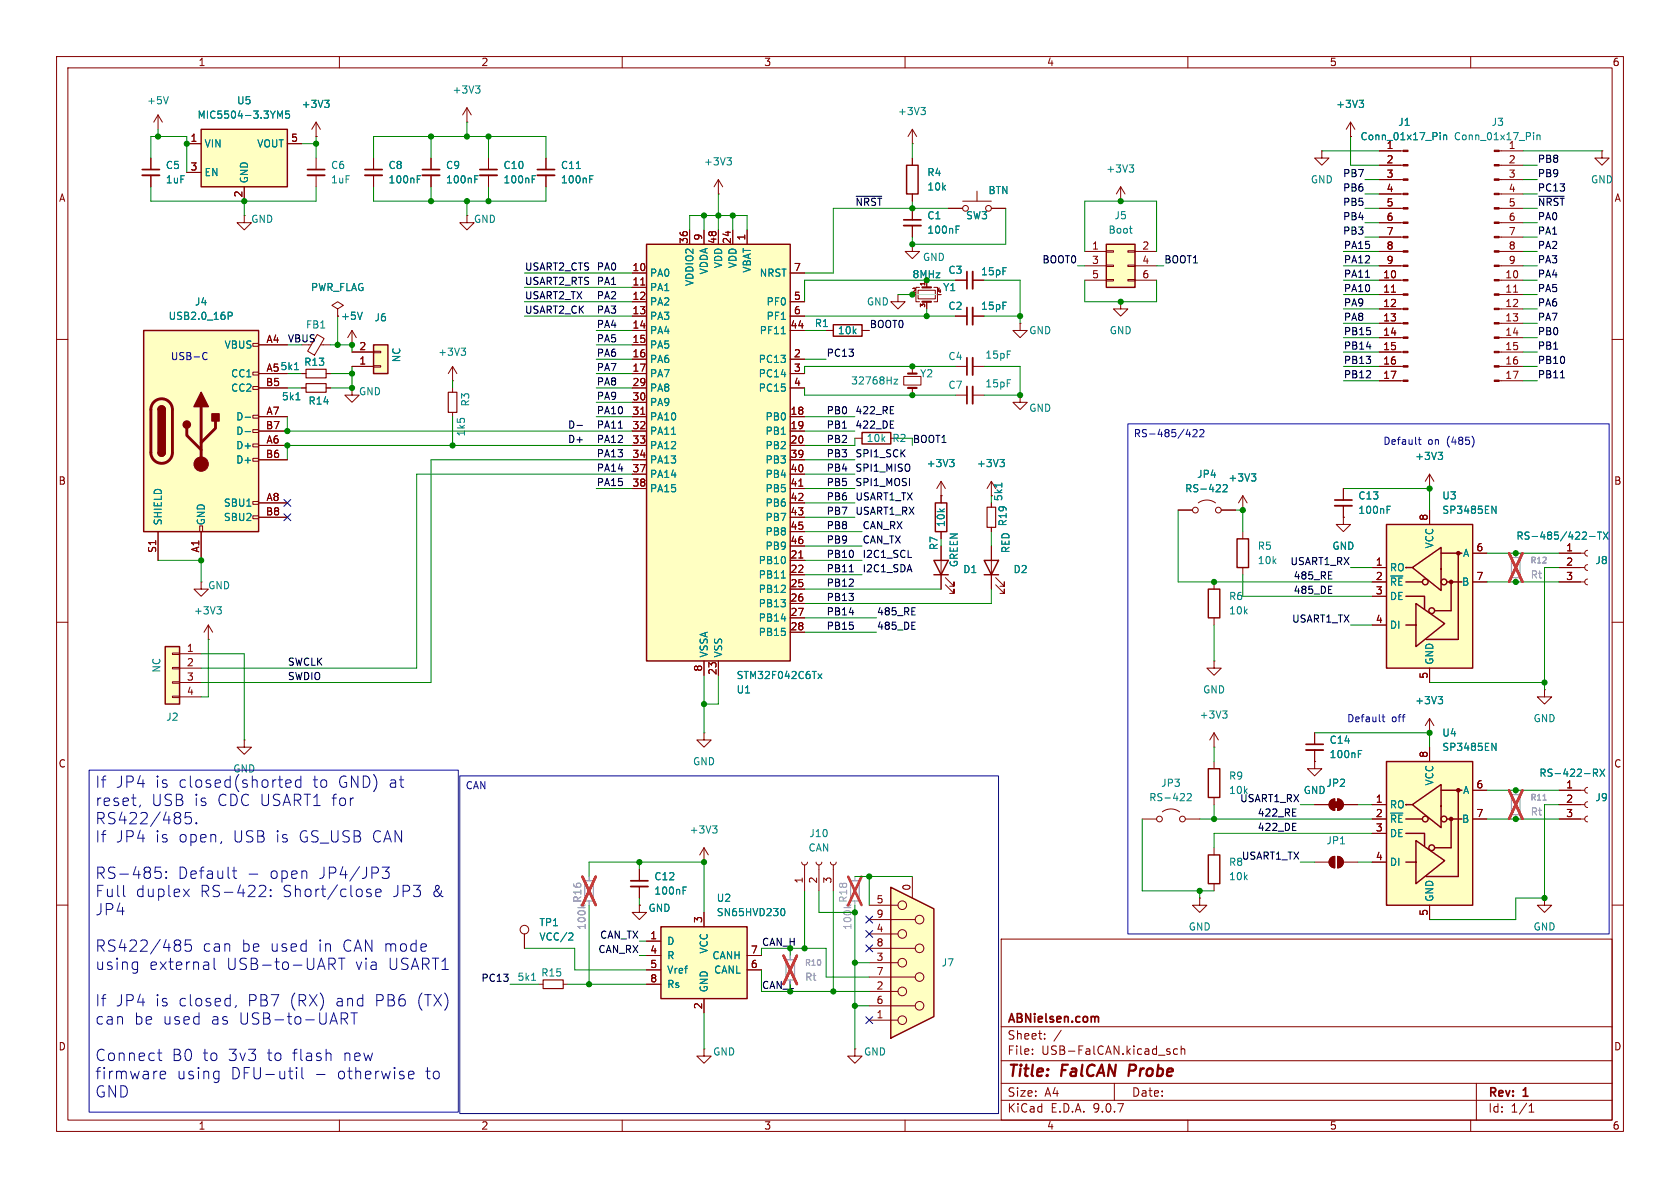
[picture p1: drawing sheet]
<svg xmlns="http://www.w3.org/2000/svg" width="297mm" height="210mm" viewBox="0 0 297 210" stroke-linecap="round" stroke-linejoin="round" font-family="sans-serif">
<defs><g id="words">
<g font-size="2.8" fill="#0000c2">
<text x="16.7" y="139.6">If</text>
<text x="16.7" y="142.8">reset,</text>
<text x="20.4" y="139.6">JP4</text>
<text x="26.7" y="142.8">USB is</text>
<text x="27.4" y="139.6">is</text>
<text x="31.5" y="139.6">closed(shorted</text>
<text x="38.4" y="142.8">CDC USART1 for</text>
<text x="55.3" y="139.6">to</text>
<text x="59.8" y="139.6">GND) at</text>
<text x="16.7" y="146">RS422/485.</text>
<text x="16.7" y="149.2">If</text>
<text x="20.4" y="149.2">JP4</text>
<text x="27.4" y="149.2">is</text>
<text x="31.5" y="149.2">open,</text>
<text x="41.2" y="149.2">USB is</text>
<text x="52.9" y="149.2">GS_USB CAN</text>
<text x="16.7" y="155.7">RS-485:</text>
<text x="31.3" y="155.7">Default</text>
<text x="47.6" y="155.7">open</text>
<text x="56.4" y="155.7">JP4/JP3</text>
<text x="16.7" y="158.9">Full</text>
<text x="23.9" y="158.9">duplex</text>
<text x="35.3" y="158.9">RS-422:</text>
<text x="49.9" y="158.9">Short/close</text>
<text x="69.4" y="158.9">JP3</text>
<text x="76.4" y="158.9">&amp;</text>
<text x="16.7" y="162.1">JP4</text>
<text x="16.7" y="168.5">RS422/485</text>
<text x="16.7" y="171.8">using</text>
<text x="26.3" y="171.8">external</text>
<text x="35.7" y="168.5">can</text>
<text x="40" y="171.8">USB-to-UART</text>
<text x="42.6" y="168.5">be</text>
<text x="47.7" y="168.5">used</text>
<text x="56.3" y="168.5">in</text>
<text x="60.6" y="168.5">CAN mode</text>
<text x="62.8" y="171.8">via</text>
<text x="68.6" y="171.8">USART1</text>
<text x="16.7" y="178.2">If</text>
<text x="20.4" y="178.2">JP4</text>
<text x="27.4" y="178.2">is</text>
<text x="31.5" y="178.2">closed,</text>
<text x="43.8" y="178.2">PB7</text>
<text x="51.3" y="178.2">(RX)</text>
<text x="59.4" y="178.2">and</text>
<text x="66.4" y="178.2">PB6</text>
<text x="73.9" y="178.2">(TX)</text>
<text x="16.7" y="181.4">can</text>
<text x="23.6" y="181.4">be</text>
<text x="28.7" y="181.4">used</text>
<text x="37.3" y="181.4">as</text>
<text x="42.3" y="181.4">USB-to-UART</text>
<text x="16.7" y="187.9">Connect</text>
<text x="16.7" y="191.1">firmware</text>
<text x="30.3" y="187.9">B0</text>
<text x="31.1" y="191.1">using</text>
<text x="35.8" y="187.9">to</text>
<text x="40.3" y="187.9">3v3</text>
<text x="40.7" y="191.1">DFU-util</text>
<text x="47.2" y="187.9">to</text>
<text x="51.7" y="187.9">flash</text>
<text x="59.6" y="191.1">otherwise</text>
<text x="60.8" y="187.9">new</text>
<text x="75.3" y="191.1">to</text>
<text x="16.7" y="194.3">GND</text>
</g>
<g font-size="2.8" fill="#840000">
<text x="178" y="190.9">Title:</text>
<text x="187.7" y="190.9">FalCAN</text>
<text x="200.4" y="190.9">Probe</text>
</g>
<g font-size="2.1" fill="#840000">
<text x="178" y="184">Sheet:</text>
<text x="178" y="181.2">ABNielsen.com</text>
<text x="178" y="186.7">File:</text>
<text x="184.1" y="186.7">USB-FalCAN.kicad_sch</text>
<text x="178" y="196.9">KiCad</text>
<text x="178" y="194.1">Size:</text>
<text x="184.7" y="194.1">A4</text>
<text x="185.7" y="196.9">E.D.A.</text>
<text x="193.3" y="196.9">9.0.7</text>
<text x="200" y="194.1">Date:</text>
<text x="263" y="194.3">Rev:</text>
<text x="263" y="196.9">Id:</text>
<text x="267.1" y="196.9">1/1</text>
<text x="269.4" y="194.3">1</text>
</g>
<g font-size="1.8" fill="#840000">
<text x="35" y="11.9">1</text>
<text x="85" y="11.9">2</text>
<text x="135" y="11.9">3</text>
<text x="185" y="11.9">4</text>
<text x="235" y="11.9">5</text>
<text x="285" y="11.9">6</text>
<text x="33.6" y="25.1">1</text>
<text x="51.4" y="25.1">5</text>
<text x="245" y="26.4">1</text>
<text x="245" y="29">2</text>
<text x="266.6" y="29">2</text>
<text x="10.3" y="35.9">A</text>
<text x="33.6" y="30.2">3</text>
<text x="42.9" y="35" transform="rotate(-90 42.9 35)">2</text>
<text x="245" y="31.5">3</text>
<text x="245" y="34">4</text>
<text x="266.6" y="31.5">3</text>
<text x="266.6" y="34">4</text>
<text x="285.3" y="35.9">A</text>
<text x="245" y="36.6">5</text>
<text x="245" y="39.1">6</text>
<text x="245" y="41.7">7</text>
<text x="266.6" y="36.6">5</text>
<text x="266.6" y="39.1">6</text>
<text x="266.6" y="41.7">7</text>
<text x="121.7" y="43.2" transform="rotate(-90 121.7 43.2)">36</text>
<text x="124.2" y="42.6" transform="rotate(-90 124.2 42.6)">9</text>
<text x="126.7" y="43.2" transform="rotate(-90 126.7 43.2)">48</text>
<text x="129.3" y="43.2" transform="rotate(-90 129.3 43.2)">24</text>
<text x="131.8" y="42.6" transform="rotate(-90 131.8 42.6)">1</text>
<text x="193" y="44.2">1</text>
<text x="193" y="46.7">3</text>
<text x="201.9" y="44.2">2</text>
<text x="201.9" y="46.7">4</text>
<text x="245" y="44.2">8</text>
<text x="245" y="46.7">9</text>
<text x="266.6" y="44.2">8</text>
<text x="266.6" y="46.7">9</text>
<text x="111.7" y="48">10</text>
<text x="111.7" y="50.5">11</text>
<text x="111.7" y="53.1">12</text>
<text x="140.3" y="48">7</text>
<text x="140.3" y="53.1">5</text>
<text x="193" y="49.3">5</text>
<text x="201.9" y="49.3">6</text>
<text x="244.4" y="49.3">10</text>
<text x="244.4" y="51.8">11</text>
<text x="266" y="49.3">10</text>
<text x="266" y="51.8">11</text>
<text x="111.7" y="55.6">13</text>
<text x="111.7" y="58.2">14</text>
<text x="139.7" y="58.2">44</text>
<text x="140.3" y="55.6">6</text>
<text x="244.4" y="54.4">12</text>
<text x="244.4" y="56.9">13</text>
<text x="244.4" y="59.4">14</text>
<text x="266" y="54.4">12</text>
<text x="266" y="56.9">13</text>
<text x="266" y="59.4">14</text>
<text x="47" y="60.7">A4</text>
<text x="47" y="65.8">A5</text>
<text x="63.4" y="64.5">1</text>
<text x="63.4" y="62">2</text>
<text x="111.7" y="60.7">15</text>
<text x="111.7" y="63.2">16</text>
<text x="111.7" y="65.8">17</text>
<text x="140.3" y="63.2">2</text>
<text x="140.3" y="65.8">3</text>
<text x="244.4" y="62">15</text>
<text x="244.4" y="64.5">16</text>
<text x="266" y="62">15</text>
<text x="266" y="64.5">16</text>
<text x="46.9" y="68.3">B5</text>
<text x="111.7" y="68.3">29</text>
<text x="111.7" y="70.9">30</text>
<text x="140.3" y="68.3">4</text>
<text x="244.4" y="67.1">17</text>
<text x="266" y="67.1">17</text>
<text x="46.9" y="75.9">B7</text>
<text x="47" y="73.4">A7</text>
<text x="111.7" y="73.4">31</text>
<text x="111.7" y="75.9">32</text>
<text x="139.7" y="73.4">18</text>
<text x="139.7" y="75.9">19</text>
<text x="46.9" y="81">B6</text>
<text x="47" y="78.5">A6</text>
<text x="111.7" y="78.5">33</text>
<text x="111.7" y="81">34</text>
<text x="111.7" y="83.6">37</text>
<text x="139.7" y="78.5">20</text>
<text x="139.7" y="81">39</text>
<text x="139.7" y="83.6">40</text>
<text x="10.3" y="85.9">B</text>
<text x="47" y="88.6">A8</text>
<text x="111.7" y="86.1">38</text>
<text x="139.7" y="86.1">41</text>
<text x="139.7" y="88.6">42</text>
<text x="285.3" y="85.9">B</text>
<text x="46.9" y="91.2">B8</text>
<text x="139.7" y="91.2">43</text>
<text x="139.7" y="93.7">45</text>
<text x="252.5" y="92.1" transform="rotate(-90 252.5 92.1)">8</text>
<text x="27.7" y="97.8" transform="rotate(-90 27.7 97.8)">S1</text>
<text x="35.3" y="97.8" transform="rotate(-90 35.3 97.8)">A1</text>
<text x="139.7" y="96.3">46</text>
<text x="139.7" y="98.8">21</text>
<text x="139.7" y="101.3">22</text>
<text x="243.1" y="100.1">1</text>
<text x="260.9" y="97.5">6</text>
<text x="276.8" y="97.5">1</text>
<text x="276.8" y="100.1">2</text>
<text x="139.7" y="103.9">25</text>
<text x="139.7" y="106.4">26</text>
<text x="243.1" y="102.6">2</text>
<text x="243.1" y="105.2">3</text>
<text x="260.9" y="102.6">7</text>
<text x="276.8" y="102.6">3</text>
<text x="139.7" y="109">27</text>
<text x="139.7" y="111.5">28</text>
<text x="243.1" y="110.2">4</text>
<text x="32.9" y="115.3">1</text>
<text x="32.9" y="117.9">2</text>
<text x="124.2" y="118.8" transform="rotate(-90 124.2 118.8)">8</text>
<text x="126.7" y="119.4" transform="rotate(-90 126.7 119.4)">23</text>
<text x="32.9" y="120.4">3</text>
<text x="32.9" y="122.9">4</text>
<text x="252.5" y="120.1" transform="rotate(-90 252.5 120.1)">5</text>
<text x="10.3" y="135.9">C</text>
<text x="252.5" y="134.1" transform="rotate(-90 252.5 134.1)">8</text>
<text x="285.3" y="135.9">C</text>
<text x="243.1" y="142">1</text>
<text x="260.9" y="139.4">6</text>
<text x="276.8" y="139.4">1</text>
<text x="276.8" y="142">2</text>
<text x="243.1" y="144.5">2</text>
<text x="243.1" y="147.1">3</text>
<text x="260.9" y="144.5">7</text>
<text x="276.8" y="144.5">3</text>
<text x="243.1" y="152.1">4</text>
<text x="142" y="156.3" transform="rotate(-90 142 156.3)">1</text>
<text x="144.5" y="156.3" transform="rotate(-90 144.5 156.3)">2</text>
<text x="147.1" y="156.3" transform="rotate(-90 147.1 156.3)">3</text>
<text x="154.9" y="159.8">5</text>
<text x="161" y="157.6" transform="rotate(-90 161 157.6)">0</text>
<text x="252.5" y="162" transform="rotate(-90 252.5 162)">5</text>
<text x="114.9" y="166.1">1</text>
<text x="124.2" y="163.3" transform="rotate(-90 124.2 163.3)">3</text>
<text x="154.9" y="167.4">8</text>
<text x="154.9" y="164.8">4</text>
<text x="154.9" y="162.3">9</text>
<text x="114.9" y="168.7">4</text>
<text x="114.9" y="171.2">5</text>
<text x="114.9" y="173.7">8</text>
<text x="132.6" y="168.7">7</text>
<text x="132.6" y="171.2">6</text>
<text x="154.9" y="172.5">7</text>
<text x="154.9" y="169.9">3</text>
<text x="124.2" y="178.5" transform="rotate(-90 124.2 178.5)">2</text>
<text x="154.9" y="177.5">6</text>
<text x="154.9" y="175">2</text>
<text x="10.3" y="185.9">D</text>
<text x="154.9" y="180.1">1</text>
<text x="285.3" y="185.9">D</text>
<text x="35" y="199.9">1</text>
<text x="85" y="199.9">2</text>
<text x="135" y="199.9">3</text>
<text x="185" y="199.9">4</text>
<text x="235" y="199.9">5</text>
<text x="285" y="199.9">6</text>
</g>
<g font-size="1.8" fill="#008484">
<text x="79.9" y="16.7">+3V3</text>
<text x="25.9" y="18.6">+5V</text>
<text x="34.8" y="21.2">MIC5504-3.3YM5</text>
<text x="41.8" y="18.6">U5</text>
<text x="53.2" y="19.3">+3V3</text>
<text x="158.6" y="20.5">+3V3</text>
<text x="236.1" y="19.3">+3V3</text>
<text x="247.1" y="22.5">J1</text>
<text x="263.6" y="22.5">J3</text>
<text x="36.1" y="26.3">VIN</text>
<text x="45.4" y="26.3">VOUT</text>
<text x="124.4" y="29.4">+3V3</text>
<text x="240.4" y="25">Conn_01x17_Pin</text>
<text x="256.9" y="25">Conn_01x17_Pin</text>
<text x="266.6" y="26.4">1</text>
<text x="29.2" y="30.1">C5</text>
<text x="29.2" y="32.6">1uF</text>
<text x="36.1" y="31.3">EN</text>
<text x="44" y="32.5" transform="rotate(-90 44 32.5)">GND</text>
<text x="58.4" y="30.1">C6</text>
<text x="58.4" y="32.6">1uF</text>
<text x="68.6" y="30.1">C8</text>
<text x="68.6" y="32.6">100nF</text>
<text x="78.7" y="30.1">C9</text>
<text x="78.7" y="32.6">100nF</text>
<text x="88.9" y="32.6">100nF</text>
<text x="88.9" y="30.1">C10</text>
<text x="99.1" y="32.6">100nF</text>
<text x="99.1" y="30.1">C11</text>
<text x="163.8" y="31.3">R4</text>
<text x="163.8" y="33.9">10k</text>
<text x="174.6" y="34.5">BTN</text>
<text x="195.5" y="30.7">+3V3</text>
<text x="231.6" y="32.6">GND</text>
<text x="281.2" y="32.6">GND</text>
<text x="44.3" y="39.6">GND</text>
<text x="83.7" y="39.6">GND</text>
<text x="163.8" y="39">C1</text>
<text x="163.8" y="41.5">100nF</text>
<text x="170.7" y="39">SW3</text>
<text x="195.9" y="41.5">Boot</text>
<text x="196.9" y="39">J5</text>
<text x="127.9" y="47.5" transform="rotate(-90 127.9 47.5)">VDD</text>
<text x="130.4" y="47.5" transform="rotate(-90 130.4 47.5)">VDD</text>
<text x="163.1" y="46.3">GND</text>
<text x="54.9" y="51.7">PWR_FLAG</text>
<text x="114.8" y="49.1">PA0</text>
<text x="114.8" y="51.7">PA1</text>
<text x="122.8" y="50.7" transform="rotate(-90 122.8 50.7)">VDDIO2</text>
<text x="125.3" y="48.6" transform="rotate(-90 125.3 48.6)">VDDA</text>
<text x="132.9" y="48.3" transform="rotate(-90 132.9 48.3)">VBAT</text>
<text x="134.2" y="49.1">NRST</text>
<text x="166.6" y="51.7">Y1</text>
<text x="167.6" y="48.6">C3</text>
<text x="173.3" y="48.9">15pF</text>
<text x="29.7" y="56.7">USB2.0_16P</text>
<text x="34.4" y="54.2">J4</text>
<text x="54" y="58.3">FB1</text>
<text x="60.2" y="56.7">+5V</text>
<text x="66.1" y="57">J6</text>
<text x="114.8" y="54.2">PA2</text>
<text x="114.8" y="56.7">PA3</text>
<text x="114.8" y="59.3">PA4</text>
<text x="134.2" y="59.3">PF11</text>
<text x="135.4" y="54.2">PF0</text>
<text x="135.4" y="56.7">PF1</text>
<text x="143.9" y="58">R1</text>
<text x="148" y="59.3">10k</text>
<text x="153.2" y="54.2">GND</text>
<text x="167.6" y="55">C2</text>
<text x="173.3" y="55">15pF</text>
<text x="181.9" y="59.3">GND</text>
<text x="196.1" y="59.3">GND</text>
<text x="39.6" y="61.8">VBUS</text>
<text x="49.5" y="65.6">5k1</text>
<text x="53.7" y="64.9">R13</text>
<text x="71" y="64.1" transform="rotate(-90 71 64.1)">NC</text>
<text x="77.4" y="63.1">+3V3</text>
<text x="114.8" y="61.8">PA5</text>
<text x="114.8" y="64.4">PA6</text>
<text x="134" y="64.4">PC13</text>
<text x="167.6" y="63.9">C4</text>
<text x="174.1" y="63.6">15pF</text>
<text x="40.8" y="66.9">CC1</text>
<text x="40.8" y="69.4">CC2</text>
<text x="49.7" y="71">5k1</text>
<text x="54.4" y="71.7">R14</text>
<text x="63.4" y="70.1">GND</text>
<text x="83.2" y="72" transform="rotate(-90 83.2 72)">R3</text>
<text x="114.8" y="66.9">PA7</text>
<text x="114.8" y="69.4">PA8</text>
<text x="114.8" y="72">PA9</text>
<text x="134" y="66.9">PC14</text>
<text x="134" y="69.4">PC15</text>
<text x="150.4" y="68.2">32768Hz</text>
<text x="162.6" y="66.9">Y2</text>
<text x="167.6" y="68.9">C7</text>
<text x="174.1" y="68.7">15pF</text>
<text x="41.7" y="74.5">D-</text>
<text x="41.7" y="77.1">D-</text>
<text x="82.4" y="77.3" transform="rotate(-90 82.4 77.3)">1k5</text>
<text x="114.8" y="74.5">PA10</text>
<text x="114.8" y="77.1">PA11</text>
<text x="135.2" y="74.5">PB0</text>
<text x="135.2" y="77.1">PB1</text>
<text x="181.9" y="73">GND</text>
<text x="41.7" y="79.6">D+</text>
<text x="41.7" y="82.1">D+</text>
<text x="114.8" y="79.6">PA12</text>
<text x="114.8" y="82.1">PA13</text>
<text x="135.2" y="79.6">PB2</text>
<text x="135.2" y="82.1">PB3</text>
<text x="153.1" y="78.3">10k</text>
<text x="157.7" y="78.3">R2</text>
<text x="163.7" y="82.8">+3V3</text>
<text x="172.6" y="82.8">+3V3</text>
<text x="250.1" y="81.5">+3V3</text>
<text x="39.5" y="89.8">SBU1</text>
<text x="114.8" y="84.7">PA14</text>
<text x="114.8" y="87.2">PA15</text>
<text x="135.2" y="84.7">PB4</text>
<text x="135.2" y="87.2">PB5</text>
<text x="135.2" y="89.8">PB6</text>
<text x="177.4" y="88.7" transform="rotate(-90 177.4 88.7)">5k1</text>
<text x="209.4" y="87.2">RS-422</text>
<text x="211.5" y="84.7">JP4</text>
<text x="217.1" y="85.3">+3V3</text>
<text x="240" y="88.5">C13</text>
<text x="254.9" y="88.5">U3</text>
<text x="28.8" y="93" transform="rotate(-90 28.8 93)">SHIELD</text>
<text x="36.4" y="93" transform="rotate(-90 36.4 93)">GND</text>
<text x="39.5" y="92.3">SBU2</text>
<text x="135.2" y="92.3">PB7</text>
<text x="135.2" y="94.8">PB8</text>
<text x="167.2" y="93.3" transform="rotate(-90 167.2 93.3)">10k</text>
<text x="178.2" y="93.1" transform="rotate(-90 178.2 93.1)">R19</text>
<text x="240" y="91">100nF</text>
<text x="254.9" y="91">SP3485EN</text>
<text x="268" y="95.6">RS-485/422-TX</text>
<text x="134" y="99.9">PB10</text>
<text x="135.2" y="97.4">PB9</text>
<text x="166" y="97.4" transform="rotate(-90 166 97.4)">R7</text>
<text x="169.5" y="100.4" transform="rotate(-90 169.5 100.4)">GREEN</text>
<text x="170.2" y="101.5">D1</text>
<text x="178.7" y="97.9" transform="rotate(-90 178.7 97.9)">RED</text>
<text x="179.1" y="101.5">D2</text>
<text x="222.3" y="97.4">R5</text>
<text x="222.3" y="99.9">10k</text>
<text x="235.5" y="97.4">GND</text>
<text x="245.6" y="101.2">RO</text>
<text x="253.6" y="97" transform="rotate(-90 253.6 97)">VCC</text>
<text x="258.6" y="98.7">A</text>
<text x="281.9" y="99.9">J8</text>
<text x="36.7" y="104.4">GND</text>
<text x="134" y="102.5">PB11</text>
<text x="134" y="105">PB12</text>
<text x="134" y="107.5">PB13</text>
<text x="217.2" y="106.3">R6</text>
<text x="245.6" y="103.7">~{RE}</text>
<text x="245.6" y="106.3">DE</text>
<text x="258.4" y="103.7">B</text>
<text x="34.2" y="108.8">+3V3</text>
<text x="134" y="110.1">PB14</text>
<text x="134" y="112.6">PB15</text>
<text x="217.2" y="108.8">10k</text>
<text x="245.6" y="111.4">DI</text>
<text x="28.5" y="119" transform="rotate(-90 28.5 119)">NC</text>
<text x="125.3" y="116.3" transform="rotate(-90 125.3 116.3)">VSSA</text>
<text x="127.9" y="116.3" transform="rotate(-90 127.9 116.3)">VSS</text>
<text x="253.6" y="117.6" transform="rotate(-90 253.6 117.6)">GND</text>
<text x="130.1" y="122.8">U1</text>
<text x="130.1" y="120.2">STM32F042C6Tx</text>
<text x="212.6" y="122.8">GND</text>
<text x="250.1" y="124.7">+3V3</text>
<text x="29.3" y="127.6">J2</text>
<text x="212" y="127.2">+3V3</text>
<text x="235" y="131.7">C14</text>
<text x="254.9" y="130.4">U4</text>
<text x="271" y="127.9">GND</text>
<text x="122.4" y="135.5">GND</text>
<text x="235" y="134.2">100nF</text>
<text x="254.9" y="132.9">SP3485EN</text>
<text x="272" y="137.5">RS-422-RX</text>
<text x="203.1" y="141.8">RS-422</text>
<text x="205.2" y="139.3">JP3</text>
<text x="217.2" y="138">R9</text>
<text x="217.2" y="140.6">10k</text>
<text x="230.4" y="140.6">GND</text>
<text x="234.4" y="139.3">JP2</text>
<text x="245.6" y="143.1">RO</text>
<text x="253.6" y="139" transform="rotate(-90 253.6 139)">VCC</text>
<text x="258.6" y="140.6">A</text>
<text x="281.9" y="141.8">J9</text>
<text x="121.8" y="147.5">+3V3</text>
<text x="143" y="148.2">J10</text>
<text x="234.4" y="149.5">JP1</text>
<text x="245.6" y="145.6">~{RE}</text>
<text x="245.6" y="148.2">DE</text>
<text x="258.4" y="145.6">B</text>
<text x="115.6" y="155.8">C12</text>
<text x="142.8" y="150.7">CAN</text>
<text x="217.2" y="155.8">10k</text>
<text x="245.6" y="153.3">DI</text>
<text x="114.5" y="161.4">GND</text>
<text x="115.6" y="158.3">100nF</text>
<text x="126.6" y="159.6">U2</text>
<text x="253.6" y="159.5" transform="rotate(-90 253.6 159.5)">GND</text>
<text x="95.3" y="163.9">TP1</text>
<text x="95.3" y="166.5">VCC/2</text>
<text x="117.9" y="167.2">D</text>
<text x="126.6" y="162.2">SN65HVD230</text>
<text x="210.1" y="164.7">GND</text>
<text x="271" y="164.7">GND</text>
<text x="91.4" y="173.6">5k1</text>
<text x="95.6" y="172.8">R15</text>
<text x="117.9" y="169.8">R</text>
<text x="117.9" y="172.3">Vref</text>
<text x="125.3" y="168.7" transform="rotate(-90 125.3 168.7)">VCC</text>
<text x="125.8" y="169.8">CANH</text>
<text x="126.1" y="172.3">CANL</text>
<text x="166.4" y="171">J7</text>
<text x="117.9" y="174.9">Rs</text>
<text x="125.3" y="175.5" transform="rotate(-90 125.3 175.5)">GND</text>
<text x="126" y="186.8">GND</text>
<text x="152.6" y="186.8">GND</text>
</g>
<g font-size="1.8">
<text x="271.8" y="28.9">PB8</text>
<text x="237.3" y="31.4">PB7</text>
<text x="237.3" y="33.9">PB6</text>
<text x="271.8" y="33.9">PC13</text>
<text x="271.8" y="31.4">PB9</text>
<text x="151.1" y="36.5">~{NRST}</text>
<text x="237.3" y="36.5">PB5</text>
<text x="237.3" y="39">PB4</text>
<text x="237.3" y="41.6">PB3</text>
<text x="271.8" y="41.6">PA1</text>
<text x="271.8" y="39">PA0</text>
<text x="271.8" y="36.5">~{NRST}</text>
<text x="92.7" y="47.9">USART2_CTS PA0</text>
<text x="184.2" y="46.6">BOOT0</text>
<text x="205.7" y="46.6">BOOT1</text>
<text x="237.5" y="46.6">PA12</text>
<text x="237.5" y="44.1">PA15</text>
<text x="271.8" y="44.1">PA2</text>
<text x="271.8" y="46.6">PA3</text>
<text x="92.7" y="53">USART2_TX</text>
<text x="92.7" y="50.5">USART2_RTS PA1</text>
<text x="105.4" y="53">PA2</text>
<text x="237.5" y="49.2">PA11</text>
<text x="237.5" y="51.7">PA10</text>
<text x="271.8" y="49.2">PA4</text>
<text x="271.8" y="51.7">PA5</text>
<text x="92.7" y="55.5">USART2_CK</text>
<text x="105.4" y="58.1">PA4</text>
<text x="105.4" y="55.5">PA3</text>
<text x="153.7" y="58.1">BOOT0</text>
<text x="237.5" y="59.3">PB15</text>
<text x="237.5" y="54.3">PA9</text>
<text x="237.5" y="56.8">PA8</text>
<text x="271.8" y="56.8">PA7</text>
<text x="271.8" y="54.3">PA6</text>
<text x="271.8" y="59.3">PB0</text>
<text x="105.4" y="60.6">PA5</text>
<text x="105.4" y="63.2">PA6</text>
<text x="105.4" y="65.7">PA7</text>
<text x="146" y="63.2">PC13</text>
<text x="237.5" y="61.9">PB14</text>
<text x="237.5" y="64.4">PB13</text>
<text x="271.8" y="64.4">PB10</text>
<text x="271.8" y="61.9">PB1</text>
<text x="105.4" y="70.8">PA9</text>
<text x="105.4" y="68.2">PA8</text>
<text x="237.5" y="67">PB12</text>
<text x="271.8" y="67">PB11</text>
<text x="100.3" y="75.9">D-</text>
<text x="105.4" y="75.9">PA11</text>
<text x="105.4" y="73.3">PA10</text>
<text x="146" y="73.3">PB0</text>
<text x="146" y="75.9">PB1</text>
<text x="151.1" y="73.3">422_RE</text>
<text x="151.1" y="75.9">422_DE</text>
<text x="100.3" y="78.4">D+</text>
<text x="105.4" y="83.5">PA14</text>
<text x="105.4" y="80.9">PA13</text>
<text x="105.4" y="78.4">PA12</text>
<text x="146" y="80.9">PB3</text>
<text x="146" y="78.4">PB2</text>
<text x="146" y="83.5">PB4</text>
<text x="151.1" y="80.9">SPI1_SCK</text>
<text x="151.1" y="83.5">SPI1_MISO</text>
<text x="105.4" y="86">PA15</text>
<text x="146" y="86">PB5</text>
<text x="146" y="88.6">PB6</text>
<text x="151.1" y="86">SPI1_MOSI</text>
<text x="151.1" y="88.6">USART1_TX</text>
<text x="146" y="91.1">PB7</text>
<text x="146" y="93.6">PB8</text>
<text x="151.1" y="91.1">USART1_RX</text>
<text x="152.4" y="93.6">CAN_RX</text>
<text x="146" y="98.7">PB10</text>
<text x="146" y="101.3">PB11</text>
<text x="146" y="96.2">PB9</text>
<text x="152.4" y="101.3">I2C1_SDA</text>
<text x="152.4" y="98.7">I2C1_SCL</text>
<text x="152.4" y="96.2">CAN_TX</text>
<text x="228" y="100">USART1_RX</text>
<text x="146" y="106.3">PB13</text>
<text x="146" y="103.8">PB12</text>
<text x="228.6" y="102.5">485_RE</text>
<text x="228.6" y="105.1">485_DE</text>
<text x="146" y="108.9">PB14</text>
<text x="146" y="111.4">PB15</text>
<text x="154.9" y="111.4">485_DE</text>
<text x="154.9" y="108.9">485_RE</text>
<text x="228.3" y="110.1">USART1_TX</text>
<text x="50.8" y="117.8">SWCLK</text>
<text x="50.8" y="120.3">SWDIO</text>
<text x="219.1" y="141.9">USART1_RX</text>
<text x="222.2" y="144.4">422_RE</text>
<text x="222.2" y="147">422_DE</text>
<text x="217.2" y="153.3">R8</text>
<text x="219.4" y="152.1">USART1_TX</text>
<text x="106" y="166">CAN_TX</text>
<text x="85" y="173.6">PC13</text>
<text x="105.7" y="168.6">CAN_RX</text>
</g>
<g font-size="1.8" fill="#008400">
<text x="161.2" y="49.4">8MHz</text>
<text x="50.8" y="60.6">VBUS</text>
<text x="161.3" y="78.4">BOOT1</text>
<text x="134.6" y="167.3">CAN_H</text>
<text x="134.6" y="174.9">CAN_L</text>
</g>
<g font-size="1.8" fill="#0000c2">
<text x="30.1" y="63.9">USB-C</text>
<text x="200.3" y="77.6">RS-485/422</text>
<text x="244.5" y="78.8">Default</text>
<text x="252.4" y="78.8">on</text>
<text x="255.9" y="78.8">(485)</text>
<text x="238.1" y="127.9">Default</text>
<text x="246" y="127.9">off</text>
<text x="41.1" y="136.8">GND</text>
<text x="82.2" y="139.8">CAN</text>
</g>
<g font-size="1.8" fill="#a1a1a1">
<text x="270.5" y="102.5">Rt</text>
<text x="270.5" y="144.4">Rt</text>
<text x="103" y="159.7" transform="rotate(-90 103 159.7)">R16</text>
<text x="150" y="159.7" transform="rotate(-90 150 159.7)">R18</text>
<text x="103.7" y="164.5" transform="rotate(-90 103.7 164.5)">100k</text>
<text x="150.7" y="164.5" transform="rotate(-90 150.7 164.5)">100k</text>
<text x="142.2" y="173.6">Rt</text>
</g>
<g font-size="1.4" fill="#a1a1a1">
<text x="270.5" y="99.8">R12</text>
<text x="270.5" y="141.7">R11</text>
<text x="142.2" y="170.9">R10</text>
</g>
<g font-size="1.1" fill="#840000">
<text x="161.1" y="51.8">2</text>
<text x="163.6" y="50.7" transform="rotate(-90 163.6 50.7)">1</text>
<text x="165.5" y="51.8">4</text>
<text x="163.6" y="54.5" transform="rotate(-90 163.6 54.5)">3</text>
</g>
</g></defs>
<g fill="none" stroke="#840000" stroke-width=".18">
<path d="M10 10h277v190h-277zM12 12h273v186h-273zM60 10v2M110 10v2M160 10v2M210 10v2M260 10v2M82.5 38.1v1.3h1.3l-1.3 1.2-1.2-1.2h1.2M82.5 38.1h.1M10 60h2M53.3 68.6h.8M57.7 68.6h.7"/>
<path d="M285 60h2M166.4 87.6h.1M166.4 85.1v3.8M166.4 94v1.3M166.4 96.5v7.6M166.4 85.1l-.8 1.3M166.4 85.1l.7 1.3M175.3 96.5v7.6M10 110h2M167.1 103.4l1.6 1.5v-.8v.8h-.8M167.1 102.1l1.6 1.5v-.7v.7h-.8M176 103.4l1.5 1.5v-.8v.8h-.7"/>
<path d="M176 102.1l1.5 1.5v-.7v.7h-.7M285 110h2M124.5 129.5v1.3h1.2l-1.2 1.3-1.3-1.3h1.3M124.5 129.5h.1M113 153.7v2M113 156.7v2.1M124.5 152.4h.1M124.5 149.9l-.8 1.2M124.5 149.9l.7 1.2M124.5 149.9v2.5M141.7 152.4l.2 .4 .3 .1 .4-.1 .1-.4M142.2 152.9v4.6"/>
<path d="M144.3 152.4l.1 .4 .4 .1 .3-.1 .2-.4M144.8 152.9v4.6M146.8 152.4l.2 .4 .3 .1 .4-.1 .1-.4M147.3 152.9v4.6M10 160h2M92.7 165.1v2.5M95.2 174h.8M99.6 174h.7M113 160v1.3h1.3l-1.3 1.3-1.2-1.3h1.2M113 160h.1M177 166h108v32h-108zM285 160h2"/>
<path d="M60 198v2M110 198v2M160 198v2M177 194.5h108M177 191.5h108M177 187.5h108M177 181.5h108M182.5 186.3v.1M182.5 185.5v.1M184.7 183.6v.1M184.7 182.8v.1M187.6 182.1l-1.3 2"/>
<path d="M197 191.5v3M206.8 186v.3M208.2 185.5l-.5-.1-.2 .3v.4l.1 .2h.6M208.8 185.5l.2-.1 .4 .1 .1 .9M208.8 184.9v1.5M210 198v2M260 198v2M261 191.5v6.5M270.3 196.6h.9M270.3 195.5l.4-.4v1.5"/>
<circle cx="92.7" cy="164.3" r=".76"/>
</g>
<path d="M199.7 188.2l-.2 2" fill="none" stroke="#840000" stroke-width=".4"/>
<path d="M111.5 155.7h3.1M193.8 179.7l.3 .1 .1 .1v.8" fill="none" stroke="#840000" stroke-width=".3"/>
<path d="M54.1 67.8h3.6v1.5h-3.6zM96 173.2h3.6v1.6h-3.6z" fill="none" stroke="#840000" stroke-width=".2"/>
<path d="M52.3 70.7h.7M167.9 81.2h.8l-.5 .5M168.4 81.7l.3 .3v.3l-.3 .2M120.8 157.4h.4M120.8 156.8h.6M126 146h.8l-.5 .5M126.5 146.5l.3 .2v.3l-.3 .3M94 173.3h.7M100.7 164.9l.5 .1 .1 .3-.8 .9h.8" fill="none" stroke="#008484" stroke-width=".18"/>
<path d="M165.1 99.1h2.5l-1.2 2.5zM165.4 88.9h2v5.1h-2zM174 99.1h2.5l-1.2 2.5zM165.1 101.6h2.5M174 101.6h2.5" fill="none" stroke="#840000" stroke-width=".25"/>
<path d="M103.4 155.7h1.5v3.6h-1.5zM150.4 155.7h1.5v3.6h-1.5z" fill="none" stroke="#a1a1a1" stroke-width=".2"/>
<path d="M102.6 160l.5 .4M103.4 160l-.4 .3M104.1 154.9v.8M104.1 159.3v.7M149.6 160l.5 .4M150.4 160l-.4 .3M151.1 154.9v.8M151.1 159.3v.7" fill="none" stroke="#a1a1a1" stroke-width=".18"/>
<path d="M103 155l2.3 5M105.3 155l-2.3 5M150 155l2.3 5M152.3 155l-2.3 5" fill="none" stroke="#ff2626" stroke-width=".46"/>
<path d="M111.5 156.7h3.1" fill="none" stroke="#840000" stroke-width=".33"/>
<path d="M116.8 163.8h15.3v12.7h-15.3z" fill="#ffffc2"/>
<path d="M116.8 163.8h15.3v12.7h-15.3z" fill="none" stroke="#840000" stroke-width=".25"/>
<path d="M114.3 166.4h2.5M114.3 168.9h2.5M114.3 171.5h2.5M114.3 174h2.5M124.5 161.3v2.5M124.5 176.5v2.6M132.1 168.9h2.5M132.1 171.5h2.5M124.5 185.4v1.3h1.2l-1.2 1.3-1.3-1.3h1.3M124.5 185.4h.1" fill="none" stroke="#840000" stroke-width=".18"/>
<path d="M138.2 160.7l.1-.1a.68 .68 0 0 1 .5 .6 .68 .68 0 0 1-.5 .7l-.1-.1" fill="none" stroke="#008484" stroke-width=".18"/>
<path d="M157.5 156.8l7.6 3.9v19l-7.6 3.8z" fill="#ffffc2"/>
<path d="M157.5 156.8l7.6 3.9v19l-7.6 3.8z" fill="none" stroke="#840000" stroke-width=".25"/>
<g fill="none" stroke="#840000" stroke-width=".18">
<path d="M86.4 27.9v2.1M86.4 31v2M96.5 27.9v2.1M96.5 31v2M35.6 102.9v1.2h1.2l-1.2 1.3-1.3-1.3h1.3M35.6 102.9h.1M161.3 154.9v3.9M153.7 177.8h8.1M153.7 175.3h5M153.7 172.7h8.1M153.7 170.2h5M153.7 167.6h8.1"/>
<path d="M153.7 165.1h5M153.7 162.6h8.1M153.7 160h5M151.1 185.4v1.3h1.3l-1.3 1.3-1.2-1.3h1.2M151.1 185.4h.1M153.7 180.3h5"/>
<circle cx="159.5" cy="175.3" r=".76"/>
<circle cx="159.5" cy="160" r=".76"/>
<circle cx="159.5" cy="170.2" r=".76"/>
<circle cx="159.5" cy="165.1" r=".76"/>
<circle cx="162.6" cy="177.8" r=".76"/>
<circle cx="162.6" cy="167.6" r=".76"/>
<circle cx="162.6" cy="162.6" r=".76"/>
<circle cx="162.6" cy="172.7" r=".76"/>
<circle cx="159.5" cy="180.3" r=".76"/>
</g>
<path d="M84.8 30h3.1M95 30h3" fill="none" stroke="#840000" stroke-width=".3"/>
<path d="M84.8 31h3.1M95 31h3" fill="none" stroke="#840000" stroke-width=".33"/>
<path d="M94.1 31.7h.4M94.1 31.1h.6M101.9 29.8h.7M104.3 31.7h.4M104.3 31.1h.6" fill="none" stroke="#008484" stroke-width=".18"/>
<path d="M29.2 114.3h2.5v10.2h-2.5z" fill="#ffffc2"/>
<path d="M29.2 114.3h2.5v10.2h-2.5z" fill="none" stroke="#840000" stroke-width=".25"/>
<g fill="none" stroke="#840000" stroke-width=".18">
<path d="M198.1 35.6h.1M198.1 33l-.7 1.3M198.1 33l.8 1.3M198.1 33v2.6M198.1 53.3v1.3h1.3l-1.3 1.3-1.3-1.3h1.3M198.1 53.3h.1M30.5 115.4h1.2v.3h-1.2zM30.5 118h1.2v.2h-1.2zM31.7 115.6h3.9M31.7 118.1h3.9M36.8 113h.1M36.8 110.5l-.7 1.3"/>
<path d="M36.8 110.5l.8 1.3M36.8 110.5v2.5M30.5 120.5h1.2v.3h-1.2zM30.5 123.1h1.2v.2h-1.2zM31.7 120.7h3.9M31.7 123.2h3.9M43.2 130.8v1.3h1.2l-1.2 1.3-1.3-1.3h1.3M43.2 130.8h.1"/>
</g>
<path d="M199.6 29.2h.8l-.4 .4M200.2 29.6l.2 .3v.3l-.2 .2M38.3 107.3h.8l-.4 .4M38.9 107.7l.2 .3v.3l-.2 .2" fill="none" stroke="#008484" stroke-width=".18"/>
<path d="M195.6 43.2h5.1v7.6h-5.1z" fill="#ffffc2"/>
<path d="M195.6 43.2h5.1v7.6h-5.1z" fill="none" stroke="#840000" stroke-width=".25"/>
<g fill="none" stroke="#840000" stroke-width=".18">
<path d="M191.8 44.5h3.8M191.8 47h3.8M191.8 49.5h3.8M195.6 44.3h1.2v.3h-1.2zM195.6 46.9h1.2v.2h-1.2zM195.6 49.4h1.2v.3h-1.2zM199.4 44.3h1.3v.3h-1.3zM199.4 46.9h1.3v.2h-1.3zM199.4 49.4h1.3v.3h-1.3zM200.7 44.5h3.8M200.7 47h3.8M200.7 49.5h3.8"/>
<path d="M208.3 90.2h2.5M211.8 88.9a2.54 2.54 0 0 1 3.1 0M215.9 90.2h2.5M252.7 129.5h.1M252.7 127l-.7 1.3M252.7 127l.8 1.3M252.7 127v2.5M275.6 139.7h4.6M280.7 139.2l-.4 .1-.1 .4 .1 .4 .4 .1M201.9 144.8h2.6M205.5 143.5a2.54 2.54 0 0 1 3 0M209.5 144.8h2.6"/>
<path d="M273 158.8v1.2h1.3l-1.3 1.3-1.2-1.3h1.2M273 158.8h.1M275.6 142.2h4.6M275.6 144.8h4.6M280.7 141.7l-.4 .2-.1 .3 .1 .4 .4 .1M280.7 144.3l-.4 .1-.1 .4 .1 .3 .4 .2"/>
<circle cx="211.3" cy="90.2" r=".51"/>
<circle cx="215.4" cy="90.2" r=".51"/>
<circle cx="205" cy="144.8" r=".51"/>
<circle cx="209" cy="144.8" r=".51"/>
</g>
<path d="M199.7 40.4h.4M200 41.2h.1M216.7 85.7l-.5 .1M217 85.9l-.1 .3-.7 .7h.8M254.2 123.1h.8l-.4 .5M254.8 123.6l.2 .3v.3l-.2 .2M281.7 136.6h.6l.1-.2v-.3l-.7-.1v1.2M282 136.6l.4 .6M282.8 136l.9 1.2M283.7 136l-.9 1.2M209.9 140.4l.5-.1 .2 .3-.8 .9h.8" fill="none" stroke="#008484" stroke-width=".18"/>
<path d="M267.2 140.5h1.5v3.5h-1.5z" fill="none" stroke="#a1a1a1" stroke-width=".2"/>
<path d="M268 139.7v.8M268 144v.8M272.8 141.4h.6" fill="none" stroke="#a1a1a1" stroke-width=".18"/>
<path d="M266.8 139.7l2.3 5M269.1 139.7l-2.3 5" fill="none" stroke="#ff2626" stroke-width=".46"/>
<path d="M245.1 134.6h15.2v25.4h-15.2z" fill="#ffffc2"/>
<g fill="none" stroke="#840000" stroke-width=".25">
<path d="M245.1 134.6h15.2v25.4h-15.2zM254.8 139.7h3.6M257.8 139.7v15.2h-5.7M248.5 147.3h3.3v2.3M248.5 144.8h3M248.5 152.4h1.7M248.7 142.2h-.2h1.1M249.7 142.2l5.1-3.5v7.6zM250.3 148.6l5.1 3.5-5.1 4.1zM255.8 144.8h2.6M256.5 144.8v5.1h-2.9"/>
<circle cx="252" cy="144.8" r=".51"/>
<circle cx="253.1" cy="149.9" r=".51"/>
<circle cx="255.3" cy="144.8" r=".51"/>
</g>
<g fill="#840000" stroke="#840000" stroke-width=".25">
<circle cx="256.5" cy="144.8" r=".28"/>
<circle cx="257.8" cy="139.7" r=".28"/>
</g>
<path d="M252.7 132.1v2.5M260.3 139.7h2.6M273 121.9v1.3h1.3l-1.3 1.3-1.2-1.3h1.2M273 121.9h.1M212.1 158.8v1.2h1.3l-1.3 1.3-1.3-1.3h1.3M212.1 158.8h.1M242.6 142.2h2.5M242.6 144.8h2.5M242.6 147.3h2.5M242.6 152.4h2.5M260.3 144.8h2.6M252.7 160v2.6" fill="none" stroke="#840000" stroke-width=".18"/>
<path d="M263.8 131.4l.7 1.3v-1.3" fill="none" stroke="#008484" stroke-width=".18"/>
<path d="M245.1 92.7h15.2v25.4h-15.2z" fill="#ffffc2"/>
<g fill="none" stroke="#840000" stroke-width=".25">
<path d="M245.1 92.7h15.2v25.4h-15.2zM254.8 97.8h3.6M257.8 97.8v15.2h-5.7M248.5 105.4h3.3v2.3M248.5 102.9h3M248.5 110.5h1.7M248.7 100.3h-.2h1.1M249.7 100.3l5.1-3.5v7.6zM250.3 106.7l5.1 3.5-5.1 4.1zM255.8 102.9h2.6M256.5 102.9v5.1h-2.9"/>
<circle cx="252" cy="102.9" r=".51"/>
<circle cx="253.1" cy="108" r=".51"/>
<circle cx="255.3" cy="102.9" r=".51"/>
</g>
<g fill="#840000" stroke="#840000" stroke-width=".25">
<circle cx="256.5" cy="102.9" r=".28"/>
<circle cx="257.8" cy="97.8" r=".28"/>
</g>
<g fill="none" stroke="#840000" stroke-width=".18">
<path d="M82.5 19.1l-.7 1.2M82.5 19.1l.8 1.2M82.5 19.1v2.5M76.2 27.9v2.1M76.2 31v2M82.5 21.6h.1M233.7 26.7v1.2h1.2l-1.2 1.3-1.3-1.3h1.3M233.7 26.7h.1M238.8 24.1h.1M238.8 21.6l-.8 1.3M238.8 21.6l.7 1.3M238.8 21.6v2.5"/>
<path d="M243.8 26.7h4.3M243.8 29.2h4.3M243.8 31.8h4.3M243.8 34.3h4.3M243.8 36.8h4.3M243.8 39.4h4.3M265 26.7h4.2M265 29.2h4.2M265 31.8h4.2M265 34.3h4.2M265 36.8h4.2M265 39.4h4.2"/>
<path d="M283.2 26.7v1.2h1.3l-1.3 1.3-1.3-1.3h1.3M283.2 26.7h.1M243.8 41.9h4.3M243.8 44.5h4.3M243.8 47h4.3M243.8 49.5h4.3M243.8 52.1h4.3M243.8 54.6h4.3M243.8 57.2h4.3M243.8 59.7h4.3M246 51.7h.7M265 41.9h4.2"/>
<path d="M265 44.5h4.2M265 47h4.2M265 49.5h4.2M265 52.1h4.2M265 54.6h4.2M265 57.2h4.2M265 59.7h4.2M267.6 51.7h.7M80 67.3h.1M80 64.8l-.8 1.2M80 64.8l.8 1.2M80 64.8v2.5"/>
<path d="M80 68.6v.7M80 72.9v.8M243.8 62.2h4.3M243.8 64.8h4.3M243.8 67.3h4.3M265 62.2h4.2M265 64.8h4.2M265 67.3h4.2M175.3 87.6h.1M175.3 85.1l-.8 1.3M175.3 85.1l.7 1.3M175.3 85.1v2.5"/>
<path d="M175.3 88.9v.8M175.3 93.2v.8M252.7 90.2v2.5M260.3 97.8h2.6M275.6 97.8h4.6M280.7 97.3l-.4 .1-.1 .4 .1 .3 .4 .2M280.7 99.8l-.4 .2-.1 .3 .1 .4 .4 .1M242.6 100.3h2.5M242.6 102.9h2.5M242.6 105.4h2.5M242.6 110.5h2.5M252.7 118.1v2.6"/>
<path d="M260.3 102.9h2.6M275.6 100.3h4.6M275.6 102.9h4.6M280.7 102.4l-.4 .1-.1 .4 .1 .3 .4 .2"/>
</g>
<g fill="none" stroke="#008484" stroke-width=".18">
<path d="M84.1 15.2h.7l-.4 .5M84.6 15.7l.2 .2v.3l-.2 .3M240.3 17.7h.8l-.5 .5M240.8 18.2l.3 .3v.3l-.3 .2M83.9 31.7h.5M83.9 31.1h.6M254.6 23.4v.2M254.6 23.9v.8M255.2 24l.2-.1h.3l.1 .8M255.2 23.9v.8M271.1 23.4v.2M271.1 23.9v.8"/>
<path d="M271.7 23.9v.8M271.7 24l.2-.1h.3l.1 .8M81.5 61.5h.8l-.4 .5M82.1 62l.2 .3v.3l-.2 .2M176.8 81.2h.8l-.5 .5M177.1 85.4v.7M177.3 81.7l.3 .3v.3l-.3 .2M263.8 89.5l.7 1.2v-1.2M281 94.8h1M282.4 94.1h.7M282.8 94.1v1.2M283.4 94.1l.9 1.2"/>
<path d="M284.3 94.1l-.9 1.2"/>
</g>
<path d="M79.2 69.3h1.6v3.6h-1.6zM174.5 89.7h1.5v3.5h-1.5z" fill="none" stroke="#840000" stroke-width=".2"/>
<g fill="#840000" stroke="#840000" stroke-width=".18">
<path d="M264.2 26.5h.8v.3h-.8z"/>
<path d="M264.2 29.1h.8v.2h-.8z"/>
<path d="M264.2 31.6h.8v.3h-.8z"/>
<path d="M264.2 34.2h.8v.2h-.8z"/>
<path d="M264.2 36.7h.8v.3h-.8z"/>
<path d="M264.2 39.2h.8v.3h-.8z"/>
<path d="M264.2 41.8h.8v.2h-.8z"/>
<path d="M264.2 44.3h.8v.3h-.8z"/>
<path d="M264.2 46.9h.8v.2h-.8z"/>
<path d="M264.2 49.4h.8v.3h-.8z"/>
<path d="M264.2 51.9h.8v.3h-.8z"/>
<path d="M264.2 54.5h.8v.2h-.8z"/>
<path d="M264.2 57h.8v.3h-.8z"/>
<path d="M264.2 59.6h.8v.2h-.8z"/>
<path d="M264.2 62.1h.8v.3h-.8z"/>
<path d="M264.2 64.6h.8v.3h-.8z"/>
<path d="M264.2 67.2h.8v.2h-.8z"/>
<path d="M248.1 26.5h.8v.3h-.8z"/>
<path d="M248.1 29.1h.8v.2h-.8z"/>
<path d="M248.1 31.6h.8v.3h-.8z"/>
<path d="M248.1 34.2h.8v.2h-.8z"/>
<path d="M248.1 36.7h.8v.3h-.8z"/>
<path d="M248.1 39.2h.8v.3h-.8z"/>
<path d="M248.1 41.8h.8v.2h-.8z"/>
<path d="M248.1 44.3h.8v.3h-.8z"/>
<path d="M248.1 46.9h.8v.2h-.8z"/>
<path d="M248.1 49.4h.8v.3h-.8z"/>
<path d="M248.1 51.9h.8v.3h-.8z"/>
<path d="M248.1 54.5h.8v.2h-.8z"/>
<path d="M248.1 57h.8v.3h-.8z"/>
<path d="M248.1 59.6h.8v.2h-.8z"/>
<path d="M248.1 62.1h.8v.3h-.8z"/>
<path d="M248.1 64.6h.8v.3h-.8z"/>
<path d="M248.1 67.2h.8v.2h-.8z"/>
</g>
<path d="M74.7 30h3" fill="none" stroke="#840000" stroke-width=".3"/>
<path d="M74.7 31h3" fill="none" stroke="#840000" stroke-width=".33"/>
<path d="M138.9 169.7h1.6v3.5h-1.6z" fill="none" stroke="#a1a1a1" stroke-width=".2"/>
<path d="M139.7 168.9v.8" fill="none" stroke="#a1a1a1" stroke-width=".18"/>
<path d="M138.5 168.9l2.4 5.1M140.9 168.9l-2.4 5.1" fill="none" stroke="#ff2626" stroke-width=".46"/>
<path d="M114.3 43.2h25.4v73.6h-25.4z" fill="#ffffc2"/>
<path d="M114.3 43.2h25.4v73.6h-25.4zM218.7 95.3h2v5h-2zM213.6 104.1h2v5.1h-2zM213.6 135.9h2v5.1h-2zM213.6 151.1h2v5.1h-2z" fill="none" stroke="#840000" stroke-width=".25"/>
<g fill="none" stroke="#840000" stroke-width=".18">
<path d="M26.7 27.9v2.1M26.7 31v2M27.9 20.3l-.7 1.3M27.9 20.3l.8 1.3M27.9 20.3v2.6M55.9 24.1h.1M55.9 21.6v2.5M55.9 27.9v2.1M55.9 31v2M55.9 21.6l-.8 1.3M55.9 21.6l.7 1.3M66 27.9v2.1"/>
<path d="M66 31v2M111.8 48.3h2.5M111.8 53.3h2.5M111.8 55.9h2.5M111.8 58.4h2.5M111.8 50.8h2.5M113.3 50.4h.7M121.9 40.6v2.6M124.5 40.6v2.6M127 40.6v2.6M129.5 40.6v2.6M132.1 40.6v2.6"/>
<path d="M139.7 48.3h2.5M139.7 53.3h2.5M139.7 55.9h2.5M139.7 58.4h2.5M111.8 63.5h2.5M111.8 66h2.5M111.8 68.6h2.5M111.8 73.7h2.5M111.8 76.2h2.5M111.8 78.7h2.5M111.8 61h2.5M111.8 71.1h2.5"/>
<path d="M113.3 73.2h.7M139.7 63.5h2.5M139.7 66h2.5M139.7 68.6h2.5M139.7 73.7h2.5M139.7 76.2h2.5M139.7 78.7h2.5M111.8 81.3h2.5M111.8 83.8h2.5M111.8 86.4h2.5M139.7 81.3h2.5M139.7 83.8h2.5"/>
<path d="M139.7 86.4h2.5M139.7 88.9h2.5M139.7 91.4h2.5M139.7 94h2.5M139.7 96.5h2.5M139.7 99.1h2.5M141.2 85.9h.7M141.2 98.6h.7M219.7 90.2h.1M219.7 87.6v2.6M219.7 94v1.3M219.7 87.6l-.8 1.3"/>
<path d="M219.7 87.6l.8 1.3M237.5 91.4v1.3h1.3l-1.3 1.3-1.3-1.3h1.3M237.5 91.4h.1M237.5 86.4v2M237.5 89.4v2M252.7 86.4h.1M252.7 83.8l-.7 1.3M252.7 83.8l.8 1.3M252.7 83.8v2.6M124.5 116.8v2.6M127 116.8v2.6M139.7 101.6h2.5"/>
<path d="M139.7 104.1h2.5M139.7 106.7h2.5M139.7 109.2h2.5M139.7 111.8h2.5M214.6 116.8v1.3h1.3l-1.3 1.3-1.2-1.3h1.2M214.6 116.8h.1M214.6 102.9v1.2M214.6 109.2v1.3M219.7 100.3v1.3M214.6 132.1h.1M214.6 129.5v2.6M214.6 134.6v1.3"/>
<path d="M214.6 129.5l-.7 1.3M214.6 129.5l.8 1.3M232.4 134.6v1.3h1.3l-1.3 1.3-1.3-1.3h1.3M232.4 134.6h.1M232.4 129.5v2.1M232.4 132.6v2M214.6 141v1.2M214.6 149.9v1.2M214.6 156.2v1.3M232.4 152.4h2.5M232.4 142.2h2.5M235.2 151.7l.8-.3v2a1.02 1.02 0 0 1-1-.6 1.02 1.02 0 0 1 .2-1.1z"/>
<path d="M235.2 141.5l.8-.3v2.1a1.02 1.02 0 0 1-1-.7 1.02 1.02 0 0 1 .2-1.1zM236.5 151.4a1.02 1.02 0 0 1 1 1 1.02 1.02 0 0 1-1 1zM236.5 141.2a1.02 1.02 0 0 1 1 1 1.02 1.02 0 0 1-1 1.1zM237.5 152.4h2.5M237.5 142.2h2.5"/>
</g>
<g fill="none" stroke="#008484" stroke-width=".18">
<path d="M29.8 17.1l-.5 1.3M57.4 17.7h.8l-.4 .5M57.9 18.2l.3 .3v.3l-.3 .2M73.8 31.7h.4M73.8 31.1h.6M138.1 59h.7M118.7 76.8h.7M254.2 80h.8l-.4 .4M221.2 83.8h.8l-.4 .4M221.8 84.2l.2 .3v.3l-.2 .2M245.2 90.1h.4M245.2 89.5h.6"/>
<path d="M254.8 80.4l.2 .3v.3l-.2 .2M138.1 102.2h.7M144.6 119.1l.7 .9M145.3 119.1l-.7 .9M216.1 125.7h.8l-.4 .5M216.7 126.2l.2 .2v.3l-.2 .2M240.1 133.3h.5M240.1 132.7h.6"/>
</g>
<g fill="#840000" stroke="#840000" stroke-width=".18">
<path d="M235.2 151.7l.8-.3v2a1.02 1.02 0 0 1-1-.6 1.02 1.02 0 0 1 .2-1.1z"/>
<path d="M236.5 151.4a1.02 1.02 0 0 1 1 1 1.02 1.02 0 0 1-1 1z"/>
<path d="M235.7 141.7h1v1h-1z"/>
<path d="M235.2 141.5l.8-.3v2.1a1.02 1.02 0 0 1-1-.7 1.02 1.02 0 0 1 .2-1.1z"/>
<path d="M236.5 141.2a1.02 1.02 0 0 1 1 1 1.02 1.02 0 0 1-1 1.1z"/>
</g>
<path d="M25.1 30h3.1M54.4 30h3M64.5 30h3.1M236 88.4h3M230.9 131.6h3" fill="none" stroke="#840000" stroke-width=".3"/>
<path d="M25.1 31h3.1M54.4 31h3M64.5 31h3.1M236 89.4h3M230.9 132.6h3" fill="none" stroke="#840000" stroke-width=".33"/>
<path d="M267.2 98.6h1.5v3.5h-1.5z" fill="none" stroke="#a1a1a1" stroke-width=".2"/>
<path d="M268 97.8v.8M268 102.1v.8" fill="none" stroke="#a1a1a1" stroke-width=".18"/>
<path d="M266.8 97.8l2.3 5M269.1 97.8l-2.3 5" fill="none" stroke="#ff2626" stroke-width=".46"/>
<path d="M35.6 22.9h15.2v10.1h-15.2z" fill="#ffffc2"/>
<path d="M35.6 22.9h15.2v10.1h-15.2z" fill="none" stroke="#840000" stroke-width=".25"/>
<g fill="none" stroke="#840000" stroke-width=".18">
<path d="M33 25.4h2.6M33 30.5h2.6M43.2 38.1v1.3h1.2l-1.2 1.2-1.3-1.2h1.3M43.2 38.1h.1M43.2 33v2.6M50.8 25.4h2.5M167.6 36.8h2.6M170.2 35.6h5.1M172.7 33.8v1.8M175.3 36.8h2.5M162.3 51.3h3.1v1.5h-3.1zM162.6 50.8h-.7v2.5h.7"/>
<path d="M163.8 49.5v1.3M163.8 53.3v1.3M165.1 50.8h.6v2.5h-.6M168.9 49.5h2M168.9 55.9h2M172 49.5h2M172 55.9h2M159.8 66.5h3v1.6h-3zM161.3 64.8v1.2M161.3 68.6v1.3"/>
<circle cx="170.7" cy="36.8" r=".51"/>
<circle cx="174.8" cy="36.8" r=".51"/>
</g>
<path d="M49.1 19.6l.4 .9 .4-.9v1.3M51.1 19.6h-.6v.6l.1-.1 .5 .1 .1 .2-.1 .4-.1 .1-.5-.1M158 67h.7l-.7 .9h.7" fill="none" stroke="#008484" stroke-width=".18"/>
<path d="M163.1 50.8h1.5M163.1 53.3h1.5M160.5 68.6h1.6M160.5 66h1.6" fill="none" stroke="#840000" stroke-width=".38"/>
<path d="M170.9 48v3.1M170.9 54.4v3" fill="none" stroke="#840000" stroke-width=".3"/>
<path d="M172 48v3.1M172 54.4v3" fill="none" stroke="#840000" stroke-width=".33"/>
<path d="M25.4 58.4h20.3v35.6h-20.3z" fill="#ffffc2"/>
<g fill="none" stroke="#840000" stroke-width=".18">
<path d="M127 34.3h.1M127 31.8l-.8 1.2M127 31.8l.8 1.2M127 31.8v2.5M161.3 25.4h.1M161.3 22.9v2.5M161.3 27.9v1.3M161.3 34.3v1.3M161.3 36.8v2.1M161.3 39.9v2M161.3 22.9l-.8 1.2M161.3 22.9l.8 1.2"/>
<path d="M56.1 59.1l1.2 .7-1.7 3-1.2-.7zM59.7 54.6l1-.6-1-.7-1 .7 1 .6v1.3M62.2 58.4l-.7 1.3M62.2 58.4l.8 1.3M62.2 58.4v2.6M146 58.4h1.3M152.4 58.4h1.3M158.7 52.1v1.2h1.3l-1.3 1.3-1.2-1.3h1.2M158.7 52.1h.1M161.3 43.2v1.3h1.3l-1.3 1.2-1.3-1.2h1.3M161.3 43.2h.1M180.3 57.2v1.2h1.3l-1.3 1.3-1.2-1.3h1.2"/>
<path d="M180.3 57.2h.1M44.7 60.7h1v.5h-1zM44.7 65.8h1v.5h-1zM44.7 68.3h1v.5h-1zM44.7 73.4h1v.5h-1zM44.7 75.9h1v.6h-1zM44.7 78.5h1v.5h-1zM45.7 61h5.1M45.7 66h5.1M45.7 68.6h5.1M45.7 73.7h5.1M45.7 76.2h5.1"/>
<path d="M45.7 78.7h5.1M53.3 66h.8M56.7 61h1.7M57.7 66h.7M62.2 68.6v1.3h1.3l-1.3 1.2-1.2-1.2h1.2M62.2 68.6h.1M151.1 77.5h1.3M168.9 69.9h2M168.9 64.8h2M172 69.9h2M172 64.8h2M180.3 69.9v1.2h1.3l-1.3 1.3-1.2-1.3h1.2"/>
<path d="M180.3 69.9h.1M27.9 94v5.1M35.3 93h.5v1h-.5zM35.6 94v5.1M44.7 81h1v.5h-1zM44.7 88.6h1v.6h-1zM44.7 91.2h1v.5h-1zM45.7 81.3h5.1M45.7 88.9h5.1M45.7 91.4h5.1"/>
</g>
<path d="M160.3 29.2h2v5.1h-2zM25.4 58.4h20.3v35.6h-20.3zM147.3 57.4h5.1v2h-5.1zM27.9 72.4a.64 .64 0 0 1 .7-.6 .64 .64 0 0 1 .6 .6M152.4 76.5h5.1v2h-5.1zM27.9 80a.64 .64 0 0 0 .7 .6 .64 .64 0 0 0 .6-.6" fill="none" stroke="#840000" stroke-width=".25"/>
<path d="M27.2 71.1a1.9 1.9 0 0 1 2.1-.5 1.9 1.9 0 0 1 1.2 1.8v7.6a1.91 1.91 0 0 1-1.9 1.9 1.91 1.91 0 0 1-1.9-1.9v-7.8l.1-.6zM33 75.7v1.3l2.6 2.5M35.6 71.9v10.1M38.1 74.4v1.3l-2.5 2.5" fill="none" stroke="#840000" stroke-width=".51"/>
<g fill="#840000" stroke="#840000" stroke-width=".25">
<path d="M27.9 72.4h1.3v7.6h-1.3z"/>
<path d="M28.1 71.9a.64 .64 0 0 1 .7-.1 .64 .64 0 0 1 .4 .6h-1.3z"/>
<path d="M27.9 80h1.3a.64 .64 0 0 1-.6 .6 .64 .64 0 0 1-.7-.6z"/>
<path d="M35.6 69.3l1.2 2.6h-2.5z"/>
<path d="M37.5 73.2h1.2v1.2h-1.2z"/>
<circle cx="33" cy="75.1" r=".63"/>
</g>
<circle cx="35.6" cy="82" r="1.27" fill="#840000" stroke="#840000" stroke-width=".18"/>
<path d="M162.8 19h.8l-.4 .5M163.3 19.5l.3 .2v.3l-.3 .3M128.5 27.9h.8l-.4 .5M129.1 28.4l.2 .2v.3l-.2 .3M169 40h.6M40.3 55.2h.5l.3 .2-.2 .4-.6 .1M64 55.2l-.4 1.3M169 40.6h.4M43.3 73.8h1M43.3 76.3h1M52.1 65.3h.7" fill="none" stroke="#008484" stroke-width=".18"/>
<path d="M159.8 38.9h3M170.9 63.2v3.1M170.9 68.3v3.1" fill="none" stroke="#840000" stroke-width=".3"/>
<path d="M159.8 39.9h3M172 63.2v3.1M172 68.3v3.1" fill="none" stroke="#840000" stroke-width=".33"/>
<path d="M54.1 65.3h3.6v1.5h-3.6z" fill="none" stroke="#840000" stroke-width=".2"/>
<path d="M66 61h2.6v5h-2.6z" fill="#ffffc2"/>
<path d="M66 61h2.6v5h-2.6z" fill="none" stroke="#840000" stroke-width=".25"/>
<g fill="none" stroke="#840000" stroke-width=".18">
<path d="M26.7 27.9v2.1M26.7 31v2M33 25.4h2.6M33 30.5h2.6M43.2 33v2.6M50.8 25.4h2.5M55.9 24.1h.1M66 27.9v2.1M66 31v2M76.2 27.9v2.1M76.2 31v2M86.4 27.9v2.1"/>
<path d="M86.4 31v2M96.5 27.9v2.1M96.5 31v2M161.3 27.9v1.3M161.3 34.3v1.3M161.3 36.8v2.1M161.3 39.9v2M167.6 36.8h2.6M175.3 36.8h2.5M238.8 24.1h.1M243.8 36.8h3.8M243.8 26.7h3.8"/>
<path d="M243.8 29.2h3.8M243.8 31.8h3.8M243.8 34.3h3.8M243.8 39.4h3.8M111.8 58.4h2.5M111.8 55.9h2.5M111.8 48.3h2.5M111.8 53.3h2.5M111.8 50.8h2.5M113.3 50.4h.7M121.9 40.6v2.6M124.5 40.6v2.6"/>
<path d="M127 40.6v2.6M129.5 40.6v2.6M132.1 40.6v2.6M139.7 58.4h2.5M139.7 55.9h2.5M139.7 48.3h2.5M139.7 53.3h2.5M146 58.4h1.3M152.4 58.4h1.3M163.8 49.5v1.3M163.8 53.3v1.3M168.9 55.9h2"/>
<path d="M168.9 49.5h2M172 55.9h2M172 49.5h2M243.8 49.5h3.8M243.8 41.9h3.8M243.8 44.5h3.8M243.8 47h3.8M243.8 52.1h3.8M243.8 54.6h3.8M243.8 57.2h3.8M243.8 59.7h3.8M246 51.7h.7"/>
<path d="M45.7 61h5.1M45.7 66h5.1M45.7 68.6h5.1M45.7 73.7h5.1M45.7 76.2h5.1M45.7 78.7h5.1M53.3 66h.8M53.3 68.6h.8M57.7 66h.7M57.7 68.6h.7M62.2 64.8h3.8M62.2 62.2h3.8"/>
<path d="M66 64.6h1.3v.3h-1.3zM66 62.1h1.3v.3h-1.3zM111.8 61h2.5M111.8 66h2.5M111.8 68.6h2.5M111.8 73.7h2.5M111.8 76.2h2.5M111.8 78.7h2.5M111.8 63.5h2.5M111.8 71.1h2.5M113.3 73.2h.7M139.7 66h2.5"/>
<path d="M139.7 68.6h2.5M139.7 73.7h2.5M139.7 76.2h2.5M139.7 78.7h2.5M139.7 63.5h2.5M243.8 64.8h3.8M243.8 62.2h3.8M243.8 67.3h3.8M27.9 94v5.1M35.6 94v5.1M45.7 81.3h5.1M45.7 88.9h5.1"/>
<path d="M45.7 91.4h5.1M111.8 81.3h2.5M111.8 83.8h2.5M111.8 86.4h2.5M139.7 81.3h2.5M139.7 88.9h2.5M139.7 91.4h2.5M139.7 83.8h2.5M139.7 86.4h2.5M139.7 94h2.5M139.7 96.5h2.5M139.7 99.1h2.5"/>
<path d="M141.2 85.9h.7M141.2 98.6h.7M166.4 87.6h.1M166.4 87.6v1.3M166.4 94v1.3M166.4 96.5v2.6M175.3 87.6h.1M175.3 88.9v.8M175.3 93.2v.8M175.3 96.5v2.6M208.3 90.2h2.5M215.9 90.2h2.5"/>
<path d="M219.7 90.2h.1M237.5 91.4h.1M237.5 86.4v2M237.5 89.4v2M252.7 86.4h.1M252.7 90.2v2.5M260.3 97.8h2.6M275.6 97.8h3.8M124.5 116.8v2.6M127 116.8v2.6M139.7 101.6h2.5M139.7 104.1h2.5"/>
<path d="M139.7 106.7h2.5M139.7 109.2h2.5M139.7 111.8h2.5M166.4 101.6v2.5M175.3 101.6v2.5M242.6 100.3h2.5M242.6 102.9h2.5M242.6 105.4h2.5M242.6 110.5h2.5M252.7 118.1v2.6M260.3 102.9h2.6M275.6 100.3h3.8"/>
<path d="M275.6 102.9h3.8M232.4 134.6h.1M232.4 129.5v2.1M232.4 132.6v2M252.7 129.5h.1M252.7 132.1v2.5M260.3 139.7h2.6M275.6 139.7h3.8M113 153.7v2M113 156.7v2.1M232.4 142.2h2.5M237.5 142.2h2.5"/>
<path d="M242.6 142.2h2.5M242.6 144.8h2.5M242.6 147.3h2.5M242.6 152.4h2.5M260.3 144.8h2.6M275.6 142.2h3.8M275.6 144.8h3.8M92.7 165.1v2.5M113 160h.1M114.3 166.4h2.5M114.3 168.9h2.5M114.3 171.5h2.5"/>
<path d="M114.3 174h2.5M124.5 161.3v2.5M124.5 176.5v2.6M132.1 168.9h2.5M132.1 171.5h2.5M252.7 160v2.6"/>
</g>
<g fill="none" stroke="#000" stroke-width=".18">
<path d="M151.4 34.7h4.5M272 34.7h4.5M241.4 49h.7M102 75.2h1M109.3 75.7h.7M157.4 73.1h.6M157.4 71.9h.6M157.4 75.7h.6M157.4 74.4h.6M275.9 66.8h.7M160.5 98.5h.6M150.1 101.1h.8"/>
<path d="M161.2 111.2h.6M161.2 110h.6M161.2 108.7h.6M161.2 107.4h.6M234.9 101.1h.6M234.9 102.4h.6M234.9 104.9h.6M234.9 103.6h.6M228.5 144.3h.6M228.5 143h.6M228.5 146.8h.6M228.5 145.5h.6"/>
</g>
<g fill="none" stroke="#008400" stroke-width=".18">
<path d="M26.7 33v2.6h29.2v-2.6M26.7 27.9v-3.8h6.3v6.4M27.9 22.9v1.2M43.2 35.6v2.5M53.3 25.4h2.6M55.9 24.1v3.8M66 33v2.6h30.5v-2.6M66 27.9v-3.8h30.5v3.8M76.2 24.1v3.8M76.2 33v2.6M82.5 21.6v2.5M82.5 35.6v2.5"/>
<path d="M86.4 24.1v3.8M86.4 33v2.6M124.5 38.1v2.5M127 34.3v6.3M129.5 38.1v2.5M161.3 25.4v2.5M161.3 35.6v1.2M167.6 36.8h-20.3v11.5h-5.1M177.8 36.8v6.4h-16.5v-1.3M233.7 26.7h10.1M238.8 24.1v5.1h5M241.3 36.8h2.5"/>
<path d="M241.3 31.8h2.5M241.3 39.4h2.5M241.3 34.3h2.5M269.2 36.8h2.6M269.2 29.2h2.6M269.2 31.8h2.6M269.2 39.4h2.6M269.2 34.3h2.6M269.2 26.7h14M59.7 55.9v5.1M92.7 48.3h19.1M92.7 55.9h19.1"/>
<path d="M92.7 50.8h19.1M92.7 53.3h19.1M105.4 58.4h6.4M121.9 40.6v-2.5h10.2v2.5M142.2 55.9h26.7M142.2 58.4h3.8M158.7 52.1h2.6M163.8 54.6v1.3M168.9 49.5h-26.7v3.8M174 49.5h6.3v7.7M174 55.9h6.3M190.5 47h1.3"/>
<path d="M191.8 44.5v-8.9h12.7v8.9M191.8 49.5v3.8h12.7v-3.8M204.5 47h1.2M237.5 44.5h6.3M237.5 59.7h6.3M237.5 57.2h6.3M237.5 54.6h6.3M237.5 49.5h6.3M237.5 52.1h6.3M237.5 47h6.3M241.3 41.9h2.5M269.2 41.9h2.6"/>
<path d="M269.2 44.5h2.6M269.2 59.7h2.6M269.2 57.2h2.6M269.2 54.6h2.6M269.2 49.5h2.6M269.2 52.1h2.6M269.2 47h2.6M50.8 73.7v2.5h61M50.8 66h2.5M50.8 68.6h2.5M58.4 61h3.8v1.2M58.4 66h3.8"/>
<path d="M62.2 64.8v3.8h-3.8M80 67.3v1.3M80 73.7v5M105.4 66h6.4M105.4 71.1h6.4M105.4 61h6.4M105.4 73.7h6.4M105.4 68.6h6.4M105.4 63.5h6.4M111.8 78.7h-61v2.6M142.2 76.2h8.9M142.2 68.6v1.3h26.7"/>
<path d="M142.2 73.7h8.9M142.2 63.5h3.8M151.1 77.5v1.2h-8.9M158.7 77.5h2.6M168.9 64.8h-26.7v1.2M174 64.8h6.3v5.1h-6.3M237.5 64.8h6.3M237.5 62.2h6.3M237.5 67.3h6.3M269.2 64.8h2.6M269.2 62.2h2.6M269.2 67.3h2.6"/>
<path d="M27.9 99.1h7.7v3.8M105.4 86.4h6.4M111.8 81.3h-35.6v39.4h-40.6M111.8 83.8h-38.1v34.3h-38.1M142.2 86.4h8.9M142.2 96.5h10.2M142.2 91.4h8.9M142.2 81.3h8.9M142.2 83.8h8.9M142.2 88.9h8.9M142.2 99.1h10.2M142.2 94h10.2"/>
<path d="M175.3 87.6v1.3M175.3 94v2.5M208.3 90.2v12.7h34.3M218.4 90.2h1.3v3.8M237.5 86.4h15.2v3.8M262.9 97.8h12.7M35.6 115.6h7.6v15.2M36.8 113v10.2h-1.2M124.5 119.4v10.1M127 119.4v5.1h-2.5M142.2 104.1h24.2M142.2 109.2h12.7"/>
<path d="M142.2 111.8h12.7M142.2 101.6h10.2M175.3 104.1v2.6h-33.1M214.6 110.5v6.3M219.7 101.6v3.8h22.9M238.8 110.5h3.8M238.8 100.3h3.8M262.9 102.9h12.7M275.6 100.3h-2.6v21.6M214.6 132.1v2.5M232.4 129.5h20.3v2.6M252.7 120.7h20.3"/>
<path d="M262.9 139.7h12.7M104.1 154.9v-2.5h20.4v8.9M113 152.4v1.3M113 158.8v1.2M142.2 157.5v10.1M144.8 157.5v3.8h6.3M147.3 157.5v17.8M151.1 154.9h10.2M153.7 154.9v5.1M201.9 144.8v12.7h12.7M212.1 157.5v1.3M212.1 144.8h30.5"/>
<path d="M214.6 142.2v2.6M229.9 152.4h2.5M229.9 142.2h2.5M240 152.4h2.6M240 142.2h2.6M242.6 147.3h-28v2.6M262.9 144.8h12.7M275.6 142.2h-2.6v16.6h-5v3.8h-15.3M90.2 174h5M92.7 167.6h8.9v3.9h12.7M100.3 174h14M104.1 160v14"/>
<path d="M113 166.4h1.3M113 168.9h1.3M124.5 179.1v6.3M134.6 168.9v-1.3h11.4v5.1h7.7M134.6 171.5v3.8h19.1M139.7 167.6v1.3M151.1 160v25.4M151.1 170.2h2.6M151.1 177.8h2.6"/>
</g>
<path d="M158.7 52.1h7.7" fill="none" stroke="#b7ffba" stroke-width=".18"/>
<path d="M50.2 90.8l1.2 1.2M50.2 88.3l1.2 1.2M51.4 90.8l-1.2 1.2M51.4 88.3l-1.2 1.2M153.1 179.7l1.2 1.2M153.1 167l1.2 1.2M153.1 162l1.2 1.2M153.1 164.5l1.2 1.2M154.3 179.7l-1.2 1.2M154.3 167l-1.2 1.2M154.3 162l-1.2 1.2M154.3 164.5l-1.2 1.2" fill="none" stroke="#000084" stroke-width=".18"/>
<g fill="none" stroke="#0000c2" stroke-width=".18">
<path d="M36.1 62.4l.3-.1 .2 .1M36.6 63.5l-.2 .1-.3-.1M199.4 74.9h85.1v90.2h-85.1zM209.7 76.8h.8M210.9 76.1l.5-.2 .2 .4-.8 .9h.8M212.1 76.1l.5-.2 .2 .4-.7 .9h.7M250.7 77.7h.5M250.9 77.3v1.1l.3 .2M260.5 77.5l.1 .5-.1 .7M15.7 136.1h65.3v60.5h-65.3zM50.6 139.1l.2 .1 .6-.1M50.6 137.9h.6h.2l.1 .4-1 .2"/>
<path d="M53.2 137.9h-.6l-.4 .3v.6l.2 .3 .2 .1 .6-.1M53.2 137.2v2M81.3 137.2h95.2v59.7h-95.2zM244.3 126.7h.5M244.5 126.3v1.1l.3 .2M21.9 158.4l.2 .1M24.8 142.3l-.2 .4M27.5 153.3h.9M27.5 154.1l.6-.1 .4 .4v.5l-.2 .3-.2 .1-.6-.1M29.4 155.1l.1 .1-.1 .1M29.4 155.1l-.1 .1 .1 .1M29.4 154v.2"/>
<path d="M29.4 155.1v.2M29.4 154l.1 .1-.1 .1M29.4 154l-.1 .1 .1 .1M32.4 157.2l1.1 1.3M32.8 143.6l-.1 1 .3-.2 .7 .1 .1 .3v.4l-.3 .4h-.5l-.3-.2M33.5 157.2l-1.1 1.3M34.7 145.4l.1 .1-.1 .1M34.7 145.4l-.1 .1 .1 .1M34.7 145.4v.2M41.1 153.9h.7M41.4 153.3v1.7l.1 .2 .3 .1M44 154.5h1.6"/>
<path d="M46.1 156.5l.7 .1M47 157.1l-.1 .3-1.1 1.1h1.2M47.8 158.3l.1 .1-.1 .1M47.8 158.3v.1v.1M47.8 157.3v.2M47.8 158.3v.2M47.8 157.3l.1 .1-.1 .1M47.8 157.3v.1v.1M65.6 157.3l-.5-.1-.3 .3 .1 .2 .7 .2 .1 .2-.1 .3-.2 .1-.6-.1M66.4 157.8l1-.2-.1-.3-.6-.1-.3 .3 .1 .9 .2 .1 .6-.1M67.6 153.3h1.2l-.7 .7a.54 .54 0 0 1 .7 .4v.5l-.2 .3-.8 .1-.2-.2M24.1 170l.2 .1"/>
<path d="M24.3 170v1.7l-.2 .3M24.3 171.3l-.2 .1M31.2 166.2l.6 .1a.41 .41 0 0 1 .1 .4 .41 .41 0 0 1-.3 .3M31.2 167h.4M31.6 167l.3 .4v.4l-.1 .3-.6 .1M33.8 166.2h-1l-.1 .9 .3-.2 .7 .1 .1 .3v.7l-.3 .2h-.5l-.3-.2M37.8 169.4v1.7l.3 .3M41.8 177.7l-.2 .4M58.6 170.4l.7 1M59.1 169.5a.54 .54 0 0 1 .2 .5 .54 .54 0 0 1-.4 .4h-.8M60.4 169.4v2M61.3 179.1a.54 .54 0 0 1 .2 .6 .54 .54 0 0 1-.4 .4h-.8"/>
<path d="M62.6 179v2M27.8 186.1h.8M28.1 185.5v1.7l.1 .2 .4 .1M28.3 190l1-.2-.1-.3-.6-.1-.3 .3 .1 .9 .2 .1 .6-.1M38.5 189.4l.2 .1M38.7 189.4l-.1 1.8M38.7 190.6l-.2 .1M51 189.4h.8M51.6 190.7h.2M52.3 188.8l.1 .1M52.4 188.7v.2M52.4 189.4v1.3"/>
<path d="M52.5 188.8l-.1 .1M53.4 188.7v1.7l.3 .3M55.9 189.9h1.6M58.4 186.2l.1 1.3M60.8 180.1l.7 .9M72.3 190.6l.2 .1 .6-.1M72.3 189.5l.6-.1 .2 .1 .1 .3-1 .2"/>
</g>
<g fill="none" stroke="#008484" stroke-width=".18">
<path d="M49.1 19.6l.4 .9 .4-.9v1.3M51.1 19.6h-.6v.6l.1-.1 .5 .1 .1 .2-.1 .4-.1 .1-.5-.1M57.4 17.7h.8l-.4 .5M57.9 18.2l.3 .3v.3l-.3 .2M240.3 17.7h.8l-.5 .5M240.8 18.2l.3 .3v.3l-.3 .2M73.8 31.7h.4M73.8 31.1h.6M83.9 31.7h.5M83.9 31.1h.6M94.1 31.7h.4M94.1 31.1h.6"/>
<path d="M101.9 29.8h.7M104.3 31.7h.4M104.3 31.1h.6M169 40h.6M254.6 23.4v.2M254.6 23.9v.8M255.2 23.9v.8M255.2 24l.2-.1h.3l.1 .8M40.3 55.2h.5l.3 .2-.2 .4-.6 .1M64 55.2l-.4 1.3M138.1 59h.7M169 40.6h.4"/>
<path d="M43.3 73.8h1M43.3 76.3h1M52.1 65.3h.7M52.3 70.7h.7M118.7 76.8h.7M254.2 80h.8l-.4 .4M167.9 81.2h.8l-.5 .5M168.4 81.7l.3 .3v.3l-.3 .2M176.8 81.2h.8l-.5 .5M177.1 85.4v.7M177.3 81.7l.3 .3v.3l-.3 .2M216.7 85.7l-.5 .1"/>
<path d="M217 85.9l-.1 .3-.7 .7h.8M221.2 83.8h.8l-.4 .4M221.8 84.2l.2 .3v.3l-.2 .2M245.2 90.1h.4M245.2 89.5h.6M254.8 80.4l.2 .3v.3l-.2 .2M263.8 89.5l.7 1.2v-1.2M281 94.8h1M282.4 94.1h.7M282.8 94.1v1.2M283.4 94.1l.9 1.2M284.3 94.1l-.9 1.2"/>
<path d="M138.1 102.2h.7M144.6 119.1l.7 .9M145.3 119.1l-.7 .9M240.1 133.3h.5M240.1 132.7h.6M254.2 123.1h.8l-.4 .5M254.8 123.6l.2 .3v.3l-.2 .2M263.8 131.4l.7 1.3v-1.3M281.7 136.6h.6l.1-.2v-.3l-.7-.1v1.2M282 136.6l.4 .6M282.8 136l.9 1.2M283.7 136l-.9 1.2"/>
<path d="M120.8 157.4h.4M120.8 156.8h.6M100.7 164.9l.5 .1 .1 .3-.8 .9h.8M138.2 160.7l.1-.1a.68 .68 0 0 1 .5 .6 .68 .68 0 0 1-.5 .7l-.1-.1"/>
</g>
<path d="M268 97.8v.8M268 102.1v.8M268 139.7v.8M102.6 160l.5 .4M103.4 160l-.4 .3M104.1 154.9v.8M104.1 159.3v.7M268 144v.8M272.8 141.4h.6M139.7 168.9v.8" fill="none" stroke="#a1a1a1" stroke-width=".18"/>
<path d="M266.8 97.8l2.3 5M269.1 97.8l-2.3 5M266.8 139.7l2.3 5M269.1 139.7l-2.3 5M103 155l2.3 5M105.3 155l-2.3 5M138.5 168.9l2.4 5.1M140.9 168.9l-2.4 5.1" fill="none" stroke="#ff2626" stroke-width=".46"/>
<g fill="#008400" stroke="#008400" stroke-width=".18">
<circle cx="82.5" cy="35.6" r=".46"/>
<circle cx="86.4" cy="24.1" r=".46"/>
<circle cx="82.5" cy="24.1" r=".46"/>
<circle cx="76.2" cy="24.1" r=".46"/>
<circle cx="76.2" cy="35.6" r=".46"/>
<circle cx="55.9" cy="25.4" r=".46"/>
<circle cx="27.9" cy="24.1" r=".46"/>
<circle cx="33" cy="25.4" r=".46"/>
<circle cx="43.2" cy="35.6" r=".46"/>
<circle cx="62.2" cy="68.6" r=".46"/>
<circle cx="62.2" cy="66" r=".46"/>
<circle cx="62.2" cy="61" r=".46"/>
<circle cx="50.8" cy="78.7" r=".46"/>
<circle cx="50.8" cy="76.2" r=".46"/>
<circle cx="59.7" cy="61" r=".46"/>
<circle cx="161.3" cy="43.2" r=".46"/>
<circle cx="163.8" cy="55.9" r=".46"/>
<circle cx="129.5" cy="38.1" r=".46"/>
<circle cx="161.3" cy="36.8" r=".46"/>
<circle cx="127" cy="38.1" r=".46"/>
<circle cx="86.4" cy="35.6" r=".46"/>
<circle cx="161.3" cy="52.1" r=".46"/>
<circle cx="124.5" cy="38.1" r=".46"/>
<circle cx="180.3" cy="69.9" r=".46"/>
<circle cx="180.3" cy="55.9" r=".46"/>
<circle cx="214.6" cy="102.9" r=".46"/>
<circle cx="268" cy="97.8" r=".46"/>
<circle cx="268" cy="102.9" r=".46"/>
<circle cx="161.3" cy="69.9" r=".46"/>
<circle cx="161.3" cy="64.8" r=".46"/>
<circle cx="124.5" cy="124.5" r=".46"/>
<circle cx="268" cy="139.7" r=".46"/>
<circle cx="212.1" cy="157.5" r=".46"/>
<circle cx="214.6" cy="144.8" r=".46"/>
<circle cx="252.7" cy="129.5" r=".46"/>
<circle cx="268" cy="144.8" r=".46"/>
<circle cx="273" cy="120.7" r=".46"/>
<circle cx="273" cy="158.8" r=".46"/>
<circle cx="198.1" cy="35.6" r=".46"/>
<circle cx="198.1" cy="53.3" r=".46"/>
<circle cx="252.7" cy="86.4" r=".46"/>
<circle cx="219.7" cy="90.2" r=".46"/>
<circle cx="104.1" cy="174" r=".46"/>
<circle cx="35.6" cy="99.1" r=".46"/>
<circle cx="80" cy="78.7" r=".46"/>
<circle cx="151.1" cy="170.2" r=".46"/>
<circle cx="151.1" cy="161.3" r=".46"/>
<circle cx="151.1" cy="177.8" r=".46"/>
<circle cx="142.2" cy="167.6" r=".46"/>
<circle cx="147.3" cy="175.3" r=".46"/>
<circle cx="124.5" cy="152.4" r=".46"/>
<circle cx="153.7" cy="154.9" r=".46"/>
<circle cx="113" cy="152.4" r=".46"/>
</g>
<use href="#words"/>
</svg>
